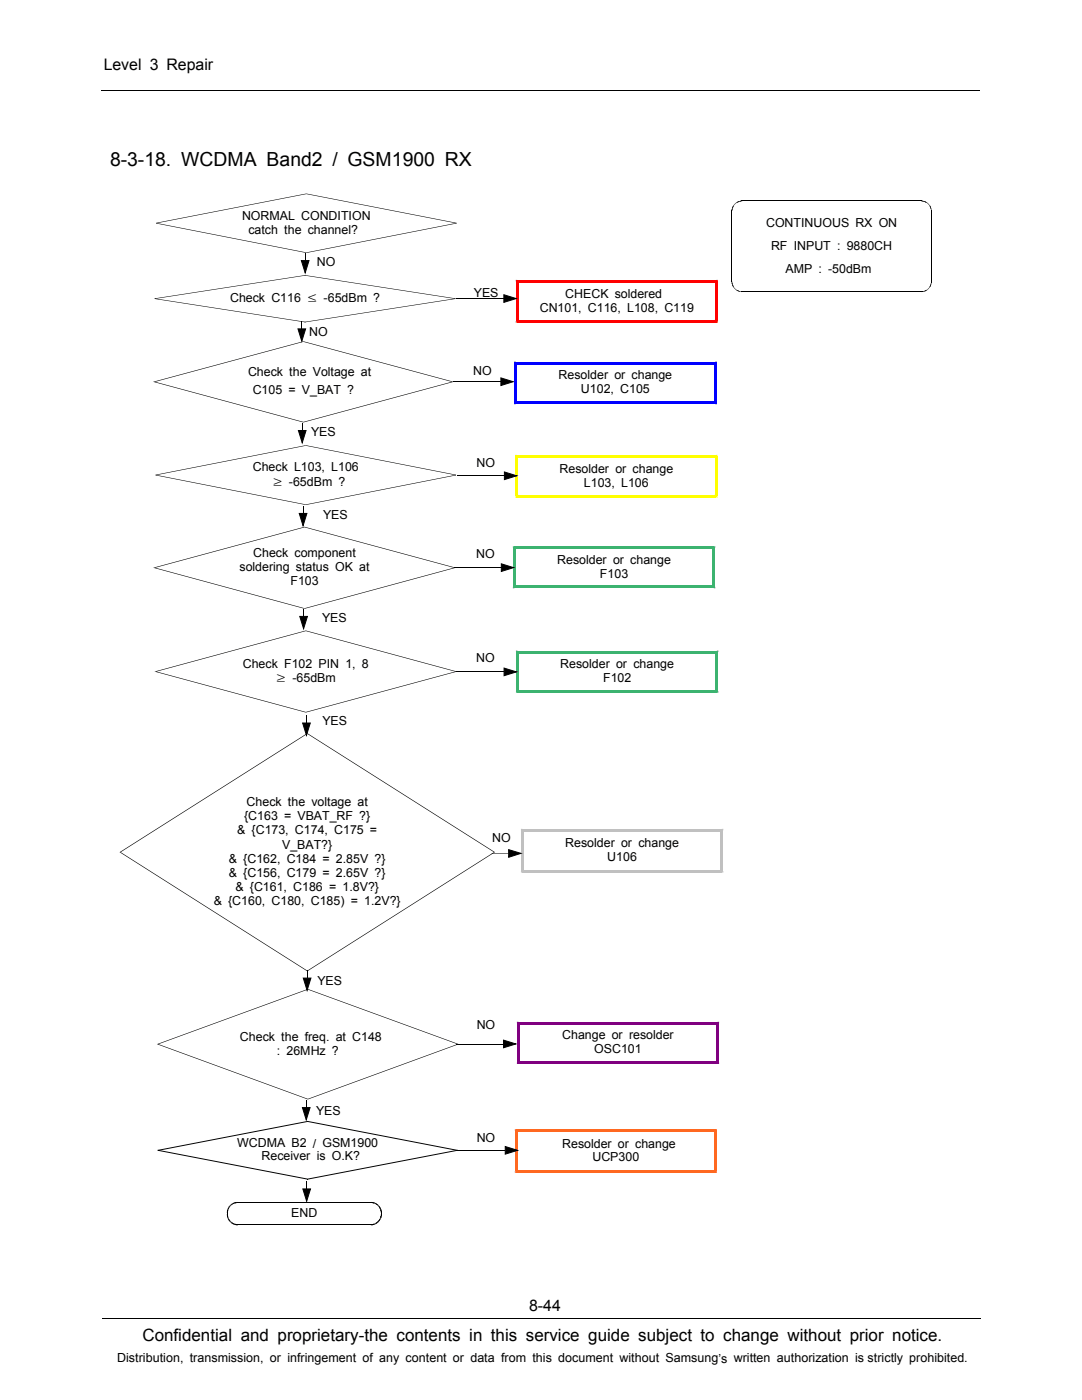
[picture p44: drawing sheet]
<svg xmlns="http://www.w3.org/2000/svg" width="216mm" height="279mm" viewBox="0 0 216 279" stroke-linecap="round" stroke-linejoin="round" font-family="sans-serif">
<defs><g id="words">
<text font-size="3.9" x="21.9" y="33.1">8-3-18. WCDMA Band2 / GSM1900 RX</text>
<text font-size="3.4" x="28.4" y="267.7">Confidential and proprietary-the contents in this service guide subject to change without prior notice.</text>
<g font-size="3.2">
<text x="20.7" y="14">Level 3 Repair</text>
<text x="105.6" y="261.6">8-44</text>
</g>
<g font-size="2.5">
<text x="48.3" y="43.8">NORMAL CONDITION</text>
<text x="49.6" y="46.6">catch the channel?</text>
<text x="152.9" y="45.3">CONTINUOUS RX ON</text>
<text x="63.2" y="53.1">NO</text>
<text x="153.9" y="49.8">RF INPUT : 9880CH</text>
<text x="94.6" y="59.3">YES</text>
<text x="112.8" y="59.4">CHECK soldered</text>
<text x="156.7" y="54.4">AMP : -50dBm</text>
<text x="45.9" y="60.3">Check C116 ≤ -65dBm ?</text>
<text x="107.7" y="62.2">CN101, C116, L108, C119</text>
<text x="61.7" y="67.1">NO</text>
<text x="49.5" y="75.1">Check the Voltage at</text>
<text x="94.4" y="74.9">NO</text>
<text x="111.5" y="75.7">Resolder or change</text>
<text x="50.4" y="78.7">C105 = V_BAT ?</text>
<text x="115.9" y="78.5">U102, C105</text>
<text x="62.1" y="86.9">YES</text>
<text x="50.4" y="94.1">Check L103, L106</text>
<text x="95.1" y="93.2">NO</text>
<text x="111.7" y="94.3">Resolder or change</text>
<text x="54.4" y="97.1">≥ -65dBm ?</text>
<text x="116.5" y="97.2">L103, L106</text>
<text x="64.5" y="103.5">YES</text>
<text x="50.5" y="111.2">Check component</text>
<text x="95" y="111.4">NO</text>
<text x="111.2" y="112.5">Resolder or change</text>
<text x="47.8" y="114">soldering status OK at</text>
<text x="58" y="116.8">F103</text>
<text x="119.7" y="115.3">F103</text>
<text x="64.3" y="124">YES</text>
<text x="48.5" y="133.3">Check F102 PIN 1, 8</text>
<text x="55.1" y="136.3">≥ -65dBm</text>
<text x="95" y="132.1">NO</text>
<text x="111.8" y="133.3">Resolder or change</text>
<text x="120.3" y="136.1">F102</text>
<text x="64.3" y="144.8">YES</text>
<text x="49.2" y="160.9">Check the voltage at</text>
<text x="47.3" y="166.5">&amp; {C173, C174, C175 =</text>
<text x="48.7" y="163.7">{C163 = VBAT_RF ?}</text>
<text x="45.7" y="172.2">&amp; {C162, C184 = 2.85V ?}</text>
<text x="56.3" y="169.4">V_BAT?}</text>
<text x="98.2" y="168">NO</text>
<text x="112.8" y="169.1">Resolder or change</text>
<text x="121.2" y="171.9">U106</text>
<text x="45.7" y="175">&amp; {C156, C179 = 2.65V ?}</text>
<text x="47" y="177.8">&amp; {C161, C186 = 1.8V?}</text>
<text x="42.6" y="180.7">&amp; {C160, C180, C185) = 1.2V?}</text>
<text x="63.3" y="196.7">YES</text>
<text x="47.9" y="207.7">Check the freq. at C148</text>
<text x="95.1" y="205.4">NO</text>
<text x="112.2" y="207.4">Change or resolder</text>
<text x="55.2" y="210.5">: 26MHz ?</text>
<text x="118.6" y="210.2">OSC101</text>
<text x="63.1" y="222.5">YES</text>
<text x="95.1" y="227.9">NO</text>
<text x="47.3" y="229">WCDMA B2 / GSM1900</text>
<text x="52.2" y="231.5">Receiver is O.K?</text>
<text x="112.2" y="229.2">Resolder or change</text>
<text x="118.2" y="231.6">UCP300</text>
<text x="58.1" y="242.9">END</text>
<text x="23.4" y="271.9">Distribution, transmission, or infringement of any content or data from this document without Samsung’s written authorization is strictly prohibited.</text>
</g>
</g></defs>
<path d="M20.2 18.1h175.3M20.4 263h175.3" fill="none" stroke="#000" stroke-width=".2"/>
<path d="M60.9 54.9v.1zM60.9 64.2v.1z" fill="#000"/>
<g fill="#000">
<path d="M61.1 38.6v.1zM31.2 44.5l29.9-5.9v.1l-29.9 5.9zM30.9 59.5v.2zM30.9 59.6l30 4.6v.1l-30-4.6zM31.2 44.5v.1zM31.2 44.5l29.9 5.9v.1l-29.9-5.9zM30.9 59.5l30-4.6v.1l-30 4.6zM61.1 50.4l.1 .1zM61.1 50.4l30-5.9v.1l-29.9 5.9zM90.8 59.5v.2zM60.9 54.9l29.9 4.6v.1l-29.9-4.6zM91.1 44.5v.1z"/>
<path d="M61.2 38.6l29.9 5.9v.1l-30-5.9zM30.8 76.2l29.8 8-.1 .1-29.7-8zM60.5 68.1l.1 .1zM30.8 76.1l29.7-8 .1 .1-29.8 8zM60.9 64.2l29.9-4.6v.1l-29.9 4.6zM60.6 68.1l29.7 8v.1l-29.8-8zM60.5 84.2l29.8-8v.1l-29.7 8zM60.5 84.2l.1 .1zM30.8 113.3l30 8.1-.1 .1-29.9-8.1zM60.7 105.1l.1 .1zM30.8 113.2l29.9-8.1 .1 .1-30 8.1zM60.8 105.1l29.9 8.1v.1l-30-8.1z"/>
<path d="M60.7 121.4l30-8.1v.1l-29.9 8.1zM60.7 121.4l.1 .1zM24 170l37.3-23.7v.2l-37.3 23.6zM24 170l37.3 23.7v.1l-37.3-23.7zM61.4 146.3l37.3 23.7-.1 .1-37.3-23.6zM61.3 193.7l37.3-23.7 .1 .1-37.3 23.7z"/>
<path d="M30.5 76.2h.5z" fill-rule="evenodd"/>
<path d="M90.1 76.2h.5z" fill-rule="evenodd"/>
<path d="M30.6 113.3h.4z" fill-rule="evenodd"/>
<path d="M90.6 113.3h.4z" fill-rule="evenodd"/>
<path d="M61.3 146.3v.2z" fill-rule="evenodd"/>
<path d="M23.9 170.1h.2z" fill-rule="evenodd"/>
<path d="M98.6 170.1h.2z" fill-rule="evenodd"/>
<path d="M61.3 193.7v.1z" fill-rule="evenodd"/>
</g>
<g fill="#f00">
<path d="M142.9 55.9h.3v.3h-.6v.3h.3z" fill-rule="evenodd"/>
<path d="M142.6 63.8v.3h.6v.3h-.3v-.6z" fill-rule="evenodd"/>
<path d="M102.9 64.1h.6v-.3h-.3v.6h-.3z" fill-rule="evenodd"/>
<path d="M102.9 55.9v.3h.6v.3h-.3v-.6z" fill-rule="evenodd"/>
</g>
<g fill="#f00">
<path d="M142.6 56.2h.6v7.9h-.6z"/>
<path d="M103.2 63.8h39.7v.6h-39.7z"/>
<path d="M102.9 56.2h.6v7.9h-.6z"/>
<path d="M103.2 55.9h39.7v.6h-39.7z"/>
</g>
<g fill="#00f">
<path d="M142.4 72.5h.6v-.3h-.3v.5h-.3z" fill-rule="evenodd"/>
<path d="M142.4 80.1h.3v.6h.3v-.3h-.6z" fill-rule="evenodd"/>
<path d="M102.6 80.4h.6v-.3h-.3v.6h-.3z" fill-rule="evenodd"/>
<path d="M102.6 72.2v.3h.6v.2h-.3v-.5z" fill-rule="evenodd"/>
</g>
<g fill="#00f">
<path d="M142.4 72.5h.6v7.9h-.6z"/>
<path d="M102.9 80.1h39.8v.6h-39.8z"/>
<path d="M102.6 72.5h.6v7.9h-.6z"/>
<path d="M102.9 72.2h39.8v.5h-39.8z"/>
</g>
<g fill="#3cb370">
<path d="M142.4 109h.3v.3h-.6v.3h.3z" fill-rule="evenodd"/>
<path d="M142.1 116.8h.3v.6h.3v-.3h-.6z" fill-rule="evenodd"/>
<path d="M102.3 117.1h.6v-.3h-.3v.6h-.3z" fill-rule="evenodd"/>
<path d="M102.3 109h.3v.6h.3v-.3h-.6z" fill-rule="evenodd"/>
</g>
<g fill="#3cb370">
<path d="M142.1 109.3h.6v7.8h-.6z"/>
<path d="M102.6 116.8h39.8v.6h-39.8z"/>
<path d="M102.3 109.3h.6v7.8h-.6z"/>
<path d="M102.6 109h39.8v.6h-39.8z"/>
</g>
<g fill="#c0c0c0">
<path d="M144 165.4h.3v.3h-.6v.3h.3z" fill-rule="evenodd"/>
<path d="M143.7 173.5v.3h.6v.3h-.3v-.6z" fill-rule="evenodd"/>
<path d="M104.2 173.5v.6h-.3v-.3h.6v-.3z" fill-rule="evenodd"/>
<path d="M103.9 165.4h.3v.6h.3v-.3h-.6z" fill-rule="evenodd"/>
</g>
<g fill="#c0c0c0">
<path d="M143.7 165.7h.6v8.1h-.6z"/>
<path d="M104.2 173.5h39.8v.6h-39.8z"/>
<path d="M103.9 165.7h.6v8.1h-.6z"/>
<path d="M104.2 165.4h39.8v.6h-39.8z"/>
</g>
<g fill="#000">
<path d="M61.4 197.4v.1zM31.5 208.3l29.9-10.9v.1l-29.9 10.9zM31.5 208.3l29.9 11v.1l-29.9-11zM61.4 219.3l30-11v.1l-30 11zM61.4 219.3v.1zM61.4 197.4l30 10.9v.1l-30-10.9z"/>
<path d="M31.3 208.4h.3z" fill-rule="evenodd"/>
<path d="M91.2 208.4h.4z" fill-rule="evenodd"/>
</g>
<g fill="#800080">
<path d="M143.2 203.9h.3v.3h-.6v.3h.3z" fill-rule="evenodd"/>
<path d="M142.9 211.8v.2h.6v.3h-.3v-.5z" fill-rule="evenodd"/>
<path d="M103.1 212h.6v-.2h-.3v.5h-.3z" fill-rule="evenodd"/>
<path d="M103.1 203.9h.3v.6h.3v-.3h-.6z" fill-rule="evenodd"/>
</g>
<g fill="#800080">
<path d="M142.9 204.2h.6v7.8h-.6z"/>
<path d="M103.4 211.8h39.8v.5h-39.8z"/>
<path d="M103.1 204.2h.6v7.8h-.6z"/>
<path d="M103.4 203.9h39.8v.6h-39.8z"/>
</g>
<path d="M31.1 94.7v.2zM31.1 94.8l29.9 5.9v.1l-29.9-5.9zM61 88.9v.1zM31.1 94.7l29.9-5.8v.1l-29.9 5.8zM91 94.7v.2zM61 88.9l30 5.8v.1l-30-5.8zM61 100.7v.1zM61 100.7l30-5.9v.1l-30 5.9z" fill="#000"/>
<g fill="#ff0">
<path d="M142.9 90.8h.3v.3h-.6v.3h.3z" fill-rule="evenodd"/>
<path d="M142.6 98.7v.3h.6v.3h-.3v-.6z" fill-rule="evenodd"/>
<path d="M102.8 99h.6v-.3h-.3v.6h-.3z" fill-rule="evenodd"/>
<path d="M102.8 90.8v.3h.6v.3h-.3v-.6z" fill-rule="evenodd"/>
</g>
<g fill="#ff0">
<path d="M142.6 91.1h.6v7.9h-.6z"/>
<path d="M103.1 98.7h39.8v.6h-39.8z"/>
<path d="M102.8 91.1h.6v7.9h-.6z"/>
<path d="M103.1 90.8h39.8v.6h-39.8z"/>
</g>
<path d="M61.4 223.7v.2zM61.4 235.2v.2z" fill="#000"/>
<path d="M31.5 229.5v.2zM31.5 229.5l29.9-5.8v.2l-29.9 5.8zM31.5 229.5l29.9 5.7v.2l-29.9-5.7zM61.4 223.7l29.9 5.8v.2l-29.9-5.8zM91.3 229.5v.2zM61.4 235.2l29.9-5.7v.2l-29.9 5.7z" fill="#000"/>
<g fill="#ff6820">
<path d="M142.5 225.7h.6v-.3h-.3v.6h-.3z" fill-rule="evenodd"/>
<path d="M142.5 233.4v.3h.6v.3h-.3v-.6z" fill-rule="evenodd"/>
<path d="M102.7 233.7h.6v-.3h-.3v.6h-.3z" fill-rule="evenodd"/>
<path d="M102.7 225.4v.3h.6v.3h-.3v-.6z" fill-rule="evenodd"/>
</g>
<g fill="#ff6820">
<path d="M142.5 225.7h.6v8h-.6z"/>
<path d="M103 233.4h39.8v.6h-39.8z"/>
<path d="M102.7 225.7h.6v8h-.6z"/>
<path d="M103 225.4h39.8v.6h-39.8z"/>
</g>
<g fill="#000">
<path d="M60.8 50.5h.1v1.5h-.1zM60.2 64.1h.1v1.5h-.1zM60.2 84.4h.1v1.5h-.1zM60.4 100.9h.1v1.6h-.1zM60.5 121.5h.1v1.5h-.1zM61.2 193.7h.1v1.5h-.1zM61 219.5h.2v1.5h-.2zM61.1 235.8h.1v1.5h-.1zM45.3 242.4h.2zM45.3 242h.2zM45.3 241.9h.2v.6h-.2zM45.3 242.7l.2 .1z"/>
<path d="M45.3 241.6l.2 .1zM47 239.9l.1 .2zM47.3 244.3v.2zM47.4 244.3v.2zM47.4 239.9v.2zM74.1 239.9v.2zM74.1 244.3v.2zM74.1 239.9l.1 .2zM74.2 244.3v.2zM74.3 239.9l.1 .2zM75.9 241.7l.2 .1zM75.9 242.6l.2 .1z"/>
<path d="M76 242h.2zM76 242.4h.2zM76 241.9h.2v.6h-.2z"/>
</g>
<g fill="#000">
<path d="M60.1 52h1.6l-.8 2.5zM100.5 58.8l2.5 .8-2.5 .7zM59.5 65.6h1.5l-.8 2.5zM99.9 75.4l2.5 .8-2.5 .7zM59.5 85.9h1.6l-.8 2.5zM100.6 94.2l2.5 .8-2.5 .7zM59.7 102.5h1.5l-.7 2.4zM100 112.5l2.5 .8-2.5 .7zM31.1 134l29.9 8.1v.1l-29.9-8.1zM59.8 123h1.5l-.7 2.5zM61 125.8v.1zM31.1 134l29.9-8.2v.1l-29.9 8.2z"/>
<path d="M61 125.8l30 8.2v.1l-30-8.2zM61 142.1l30-8.1v.1l-30 8.1zM61 142.1v.1zM101.5 169.6l2.4 .7-2.4 .8zM60.5 195.2h1.5l-.7 2.5zM100.5 207.6l2.4 .7-2.4 .8zM46.7 240l.1 .2zM46.7 240l.2 .2zM46.8 240l.1 .2zM46.8 240l.2 .1zM46.9 239.9l.1 .2zM46.9 239.9l.2 .2z"/>
<path d="M47 239.9l.1 .2zM47.1 239.9l.1 .2zM47.1 239.9v.2zM47.2 239.9v.2zM47.2 239.9l.1 .2zM47.3 239.9v.2zM60.3 221h1.6l-.8 2.5zM60.4 237.3h1.6l-.8 2.4zM74.2 239.9l-.1 .2zM74.2 239.9v.2zM74.3 239.9l-.1 .2zM74.3 239.9v.2z"/>
<path d="M74.4 239.9v.2zM74.4 239.9l.1 .2zM74.5 239.9v.2zM74.5 239.9l.1 .3zM74.6 240v.2zM74.6 240l.1 .2zM74.7 240v.2zM100.8 228.8l2.5 .8-2.5 .7zM45.3 242.5h.2zM45.3 241.9h.2zM45.3 241.8l.2 .1zM45.3 242.6h.2z"/>
<path d="M45.3 241.8h.2zM45.3 242.5l.2 .1zM45.3 241.7l.2 .1zM45.3 242.8h.2zM45.3 242.7h.2zM45.3 241.7h.2zM45.3 241.6h.2zM45.3 242.6l.2 .1zM45.3 241.5l.2 .1zM45.3 242.9l.2-.1zM45.4 241.4l.1 .2zM45.4 243l.2-.1z"/>
<path d="M45.4 241.4l.2 .1zM45.3 242.9h.3zM45.4 241.3l.2 .1v.1l-.2-.1zM45.4 243.1l.2-.1zM45.4 241.3l.2 .1zM45.4 243h.2zM45.4 241.2l.2 .2zM45.4 243.2l.2-.1zM45.4 241.2l.2 .1zM45.4 243.1h.2zM45.5 241.1l.2 .1-.1 .1-.2-.1zM45.5 243.3l.2-.1z"/>
<path d="M45.5 241.1l.2 .1zM45.4 243.2h.3zM45.5 241l.2 .1v.1l-.2-.1zM45.5 243.4l.2-.1zM45.5 241l.2 .1zM45.5 243.3h.2zM45.6 240.9l.1 .2zM45.6 240.9l.1 .1zM45.5 243.4h.2zM45.6 243.5l.1-.1zM45.7 240.8v.2zM45.7 243.6l.1-.1z"/>
<path d="M45.7 240.8l.1 .1zM45.6 243.5l.1-.1 .1 .1-.1 .1zM45.7 240.7l.2 .1-.1 .1-.1-.1zM45.7 243.7l.2-.1zM45.7 240.7l.2 .1zM45.7 243.6l.1-.1 .1 .1-.2 .1zM45.7 240.7l.1-.1 .2 .1-.1 .1zM45.8 243.8l.2-.2zM45.8 240.6l.2 .1zM45.7 243.7l.2-.1 .1 .1-.2 .1zM45.9 240.5l.2 .1-.1 .1-.2-.1zM45.9 240.5l.2 .1z"/>
<path d="M46 243.6l.1 .1-.2 .2-.1-.1zM46 243.7l-.1 .2zM45.9 240.5l.1-.1 .1 .2h-.1zM46.1 243.8l-.1 .2zM46 240.4l.1-.1 .1 .2v.1zM46 240.4l.2 .2zM46 243.7l.1 .1-.1 .2-.1-.1zM46.1 240.3l.1 .2zM46.2 243.8v.1l-.1 .2-.1-.1zM46.2 243.9l-.1 .2zM46.1 240.3l.2 .1zM46.3 244l-.1 .1z"/>
<path d="M46.2 240.3l.1 .1zM46.2 243.9l.1 .1-.1 .1h-.1zM46.2 240.3l.1-.1 .1 .1-.1 .1zM46.4 244.1l-.1 .1zM46.3 240.2l.1 .1zM46.3 244l.1 .1-.1 .1-.1-.1zM46.3 240.2l.2 .1zM46.4 240.1l.1 .2zM46.4 244.1v.2zM46.5 244.1l-.1 .2zM46.4 240.1h.1l.1 .2h-.1zM46.6 244.1l-.1 .2z"/>
<path d="M46.5 240.1l.1 .2zM46.5 244.1v.2zM46.5 240.1l.2-.1v.2l-.1 .1zM46.7 244.2l-.1 .2zM46.6 240l.2 .2zM46.6 240l.1 .2zM46.6 244.1l.1 .3zM46.7 244.2v.2zM46.8 244.2l-.1 .2zM46.9 244.2l-.1 .2zM46.8 244.2v.2zM47 244.3l-.1 .2z"/>
<path d="M46.9 244.2v.3zM47.1 244.3l-.1 .2zM47 244.3v.2zM47.1 244.3v.2zM47.1 244.3l.1 .2zM47.2 244.3v.2zM74.2 244.3l.1 .2zM74.3 244.3l.1 .2zM74.2 244.3l.2 .2zM74.4 244.3v.2zM74.5 244.3v.2zM74.4 244.3l.1 .2z"/>
<path d="M74.6 244.2v.2zM74.5 244.3l.1 .1zM74.6 244.2l.1 .2zM74.7 244.2v.2zM74.7 244.2l.1 .2zM74.8 240v.3zM74.8 240l-.1 .2zM74.9 240.1l-.1 .2zM74.7 244.2l.1-.1 .1 .2-.1 .1zM74.8 244.1l.1 .2zM74.9 240.1v.2zM75 240.1l-.1 .2z"/>
<path d="M74.9 244.1l.1 .2zM75 240.1v.2zM74.8 244.2l.2 .1zM75.1 240.2l-.1 .1zM75 244.1l.1 .1zM75.1 240.2l.1 .1-.1 .1-.1-.1zM74.9 244.1l.2 .1zM75.2 240.3l-.1 .1zM75.1 244l.1 .1zM75.2 240.3h.1l-.1 .2-.1-.1zM75 244.1h.2zM75.3 240.3l-.1 .2z"/>
<path d="M75.2 243.9l.1 .2zM75.3 240.3l.1 .1-.1 .2-.1-.1zM75.1 244l.1-.1 .1 .2h-.1zM75.4 240.4l-.1 .2zM75.2 243.9l.1-.1 .1 .2-.1 .1zM75.3 243.8l.1 .2zM75.4 240.4l.1 .1-.1 .1h-.1zM75.4 240.6l.1-.1zM75.4 243.7l.1 .2zM75.4 240.6l.1-.1 .1 .1-.1 .1zM75.3 243.8l.1-.1 .1 .2-.1 .1zM75.5 240.7l.1-.1z"/>
<path d="M75.5 243.6l.1 .2zM75.6 240.6l.1 .1-.2 .1v-.1zM75.4 243.7l.1-.1 .1 .2-.1 .1zM75.5 240.8l.2-.1zM75.5 243.6l.2 .1zM75.5 240.8l.2-.1 .1 .1-.2 .1zM75.5 243.6l.2 .1-.1 .1-.1-.1zM75.6 240.9l.2-.1zM75.6 243.5l.2 .1zM75.6 240.9l.2-.1v.1l-.1 .1zM75.6 243.5l.2 .1-.1 .1-.2-.1zM75.7 241l.1-.1z"/>
<path d="M75.7 243.4l.1 .1zM75.7 241h.2zM75.7 243.4l.1 .2zM75.7 241.1l.2-.1zM75.8 243.3v.2zM75.8 243.3l.1 .1zM75.7 241.1h.3zM75.8 241.2l.2-.1zM75.8 243.2l.2 .1zM75.8 241.2h.2zM75.8 243.2l.1 .2zM75.8 241.3l.2-.1z"/>
<path d="M75.8 243.1l.2 .1zM75.8 241.3h.3zM75.8 243.1l.2 .1v.1l-.2-.1zM75.9 241.4l.2-.1zM75.9 243l.2 .1zM75.9 241.4h.2zM75.9 243l.1 .2zM75.9 241.5l.2-.1zM75.9 242.9l.2 .1zM75.9 241.5h.2zM75.9 242.9l.2 .2zM75.9 241.6l.2-.1z"/>
<path d="M75.9 242.8l.2 .1zM75.9 241.6h.2zM75.9 242.8l.2 .2zM75.9 242.8h.2zM75.9 241.6l.2 .1zM75.9 241.7h.2zM75.9 241.8h.2zM75.9 242.6h.2zM75.9 242.7h.2zM75.9 241.8l.3 .1zM75.9 242.7l.2 .1zM76 241.9h.2z"/>
<path d="M76 242.5h.2zM76 242.5l.1 .1z"/>
<path d="M30.8 134h.4z" fill-rule="evenodd"/>
<path d="M90.8 134h.4z" fill-rule="evenodd"/>
</g>
<g fill="none" stroke="#000" stroke-width=".2">
<path d="M60.1 52h1.6l-.8 2.5zM91 59.6h9.5M100.5 58.8l2.5 .8-2.5 .7zM59.5 65.6h1.5l-.8 2.5zM90.4 76.2h9.5M99.9 75.4l2.5 .8-2.5 .7zM59.5 85.9h1.6l-.8 2.5zM91.1 95h9.5M100.6 94.2l2.5 .8-2.5 .7zM59.7 102.5h1.5l-.7 2.4zM90.5 113.3h9.5M100 112.5l2.5 .8-2.5 .7z"/>
<path d="M59.8 123h1.5l-.7 2.5zM98.1 170.3h3.4M101.5 169.6l2.4 .7-2.4 .8zM60.5 195.2h1.5l-.7 2.5zM91 208.4h9.5M100.5 207.6l2.4 .7-2.4 .8zM47.3 240h26.8M60.3 221h1.6l-.8 2.5zM60.4 237.3h1.6l-.8 2.4zM91.3 229.6h9.5M100.8 228.8l2.5 .8-2.5 .7zM47.2 244.4h27.1"/>
</g>
<g fill="#3cb370">
<path d="M143 129.8h.3v.3h-.6v.3h.3z" fill-rule="evenodd"/>
<path d="M142.7 137.6v.3h.6v.3h-.3v-.6z" fill-rule="evenodd"/>
<path d="M103 137.9h.5v-.3h-.2v.6h-.3z" fill-rule="evenodd"/>
<path d="M103 129.8h.3v.6h.2v-.3h-.5z" fill-rule="evenodd"/>
</g>
<g fill="#3cb370">
<path d="M142.7 130.1h.6v7.8h-.6z"/>
<path d="M103.3 137.6h39.7v.6h-39.7z"/>
<path d="M103 130.1h.5v7.8h-.5z"/>
<path d="M103.3 129.8h39.7v.6h-39.7z"/>
</g>
<path d="M146 42v14.3M147.9 40.1h36M148 58.2h35.9M185.9 42.1v14.2M91.1 134.1h9.5M100.6 133.3l2.4 .8-2.4 .8zM60.4 144.3h1.5l-.7 2.4z" fill="none" stroke="#000" stroke-width=".2"/>
<g fill="#000">
<path d="M146 56.3h.1zM146 42h.1zM146 41.9l.1 .1zM146 56.5l.1-.1zM146 41.9h.1zM146 56.3l.1 .1zM146 41.8l.1 .1zM146 56.6l.1-.1zM146 41.8h.1zM146 56.5h.1zM146.1 41.7v.1zM146 56.6h.2z"/>
<path d="M146 41.7h.2zM146.1 41.6l.1 .1zM146.1 56.7h.1zM146.1 41.6h.1zM146 56.6l.2 .1zM146.1 41.5l.1 .1zM146.1 56.9l.1-.1zM146.1 41.5h.1zM146.1 56.8h.1zM146.2 41.4v.1zM146.2 57l.1-.1zM146.2 41.4h.1z"/>
<path d="M146.1 56.9h.2zM146.2 41.3l.1 .1zM146.2 57.1l.1-.1zM146.2 41.3h.1zM146.2 57h.1zM146.2 41.2l.1 .1zM146.2 57.2l.1-.1zM146.2 41.2h.1zM146.2 57.1h.1zM146.3 41.1v.1zM146.3 57.2h.1zM146.3 41.1h.1z"/>
<path d="M146.2 57.1l.2 .1zM146.3 41l.1 .1zM146.3 57.3h.2zM146.3 41h.2zM146.3 57.2l.2 .1zM146.4 40.9v.1zM146.4 40.9h.1zM146.3 57.3l.2 .1zM146.4 57.5l.1-.1zM146.5 40.9h.1zM146.5 57.6l.1-.1zM146.6 40.7v.2z"/>
<path d="M146.5 40.8l.1 .1zM146.5 57.5h.1zM146.6 40.7h.1zM146.5 57.6h.2zM146.6 57.7l.1-.1zM146.6 40.7h.2zM146.8 57.7l-.1 .1zM146.7 40.6l.1 .1zM146.7 57.6v.2zM146.7 40.6h.2zM146.8 40.5l.1 .1zM146.7 57.7l.2 .1z"/>
<path d="M146.8 40.5h.2zM147 57.8l-.1 .1zM146.9 40.4l.1 .1zM146.9 57.8v.1zM146.9 40.4h.2zM147.1 57.9l-.1 .1zM147 40.3l.1 .1zM147 57.8v.2zM147 40.3l.2 .1zM147.2 57.9l-.1 .1zM147.1 40.3l.1 .1zM147.1 57.9v.1z"/>
<path d="M147.1 40.3l.2 .1zM147.3 58l-.1 .1zM147.2 40.3l.1 .1zM147.2 57.9v.2zM147.2 40.3h.2zM147.4 58l-.1 .1zM147.3 40.2l.1 .1zM147.3 58v.1zM147.4 40.2v.1zM147.4 58v.2zM147.4 40.2h.2zM147.4 58.1v.1z"/>
<path d="M147.5 40.1l.1 .1zM147.6 58.1l-.1 .1zM147.4 58.1l.1 .1zM147.5 40.1l.2 .1zM147.7 58.1l-.1 .1zM147.6 40.1l.1 .1zM147.6 58.1v.1zM147.7 58.1v.2zM147.7 40.1v.1zM147.7 40.1l.1 .1zM147.8 58.2v.1zM147.8 40.1v.1z"/>
<path d="M147.7 58.1l.1 .2zM147.8 40.1l.2 .1zM147.9 58.2v.1zM147.9 40l.1 .2zM148 58.2v.1zM183.9 58.2v.1zM184 40l-.1 .2zM183.9 58.2l.1 .1zM184 40v.2zM184.1 40.1l-.1 .1zM184 58.2l.1 .1zM184.1 40.1l.1 .1z"/>
<path d="M184.2 40.1l-.1 .1zM184.2 40.1v.1zM184 58.2l.2 .1zM184.1 58.1l.1 .2zM184.3 40.1l-.1 .1zM184.2 58.1l.1 .1zM184.3 40.1v.1zM184.1 58.1l.2 .1zM184.4 40.1l-.1 .1zM184.3 58.1l.1 .1zM184.2 58.1l.2 .1zM184.4 40.1v.2z"/>
<path d="M184.3 58.1l.2 .1zM184.5 40.2l-.1 .1zM184.4 58.1l.1 .1zM184.5 40.2l.1 .1zM184.6 40.2v.1zM184.6 58v.1zM184.6 40.2l.1 .2zM184.4 58.1h.2zM184.7 40.3v.1zM184.7 58v.1zM184.6 58l.1 .1zM184.8 40.3l-.1 .1z"/>
<path d="M184.7 57.9l.1 .1zM184.8 40.3v.1zM184.7 58h.1zM184.9 40.3l-.1 .1zM184.8 57.9l.1 .1zM184.9 40.3v.2zM184.7 57.9l.2 .1zM185 40.4l-.1 .1zM184.9 57.8l.1 .1zM185 40.4v.2zM184.8 57.9h.2zM185.1 40.5l-.1 .1z"/>
<path d="M185 57.8h.1zM185.1 40.5v.2zM184.9 57.8h.2zM185.2 40.6l-.1 .1zM185.1 57.7l.1 .1zM185.2 40.6v.1zM185.1 57.7v.1zM185.3 40.7h-.1zM185.1 57.7h.2zM185.2 57.6l.1 .1zM185.2 40.7l.2 .1zM185.3 57.5l.1 .1z"/>
<path d="M185.4 40.8v.1zM185.3 57.5v.2zM185.4 57.4v.2zM185.4 57.4l.1 .1zM185.4 40.9l.1 .1zM185.4 41h.1zM185.4 57.3h.1zM185.4 41l.2 .1zM185.5 57.3v.2zM185.5 41.1h.1zM185.5 57.2h.1zM185.5 41.1l.2 .1z"/>
<path d="M185.5 57.2v.1zM185.5 41.2h.2zM185.5 57.1l.2 .1zM185.5 41.2l.2 .1zM185.5 57.1l.1 .1zM185.6 41.3h.1zM185.6 57l.1 .1zM185.6 41.3l.1 .1zM185.6 57l.1 .2zM185.6 41.4h.1zM185.6 56.9l.1 .1zM185.6 41.4l.2 .1z"/>
<path d="M185.6 56.9l.1 .2zM185.7 41.5h.1zM185.7 56.8l.1 .1zM185.7 41.5l.1 .1zM185.7 56.8v.2zM185.7 41.6h.1zM185.7 56.7h.1zM185.7 41.6l.1 .1zM185.7 56.7l.1 .2zM185.7 41.7h.1zM185.7 56.6l.1 .1zM185.7 41.7l.2 .1z"/>
<path d="M185.8 41.8h.1zM185.8 56.5l.1 .1zM185.8 41.8l.1 .1zM185.8 56.5v.2zM185.8 41.9h.1zM185.8 42h.1zM185.8 56.3h.1zM185.8 56.4l.1 .1zM185.8 42l.1 .1zM185.8 56.4l.1 .2zM185.8 42.1h.1zM185.8 56.2l.1 .1z"/>
<path d="M100.6 133.3l2.4 .8-2.4 .8zM60.4 144.3h1.5l-.7 2.4z"/>
</g>
<path d="M146 56.3h.1zM146 42.1h.1zM147.8 58.2l.1 .1zM148 40v.2zM183.9 40v.2zM183.9 40l.1 .2zM184 58.2l.1 .1zM185.8 41.9l.1 .1zM185.8 56.3l.1 .2zM61.1 142.8h.1v1.5h-.1z" fill="#000"/>
<use href="#words"/>
</svg>
